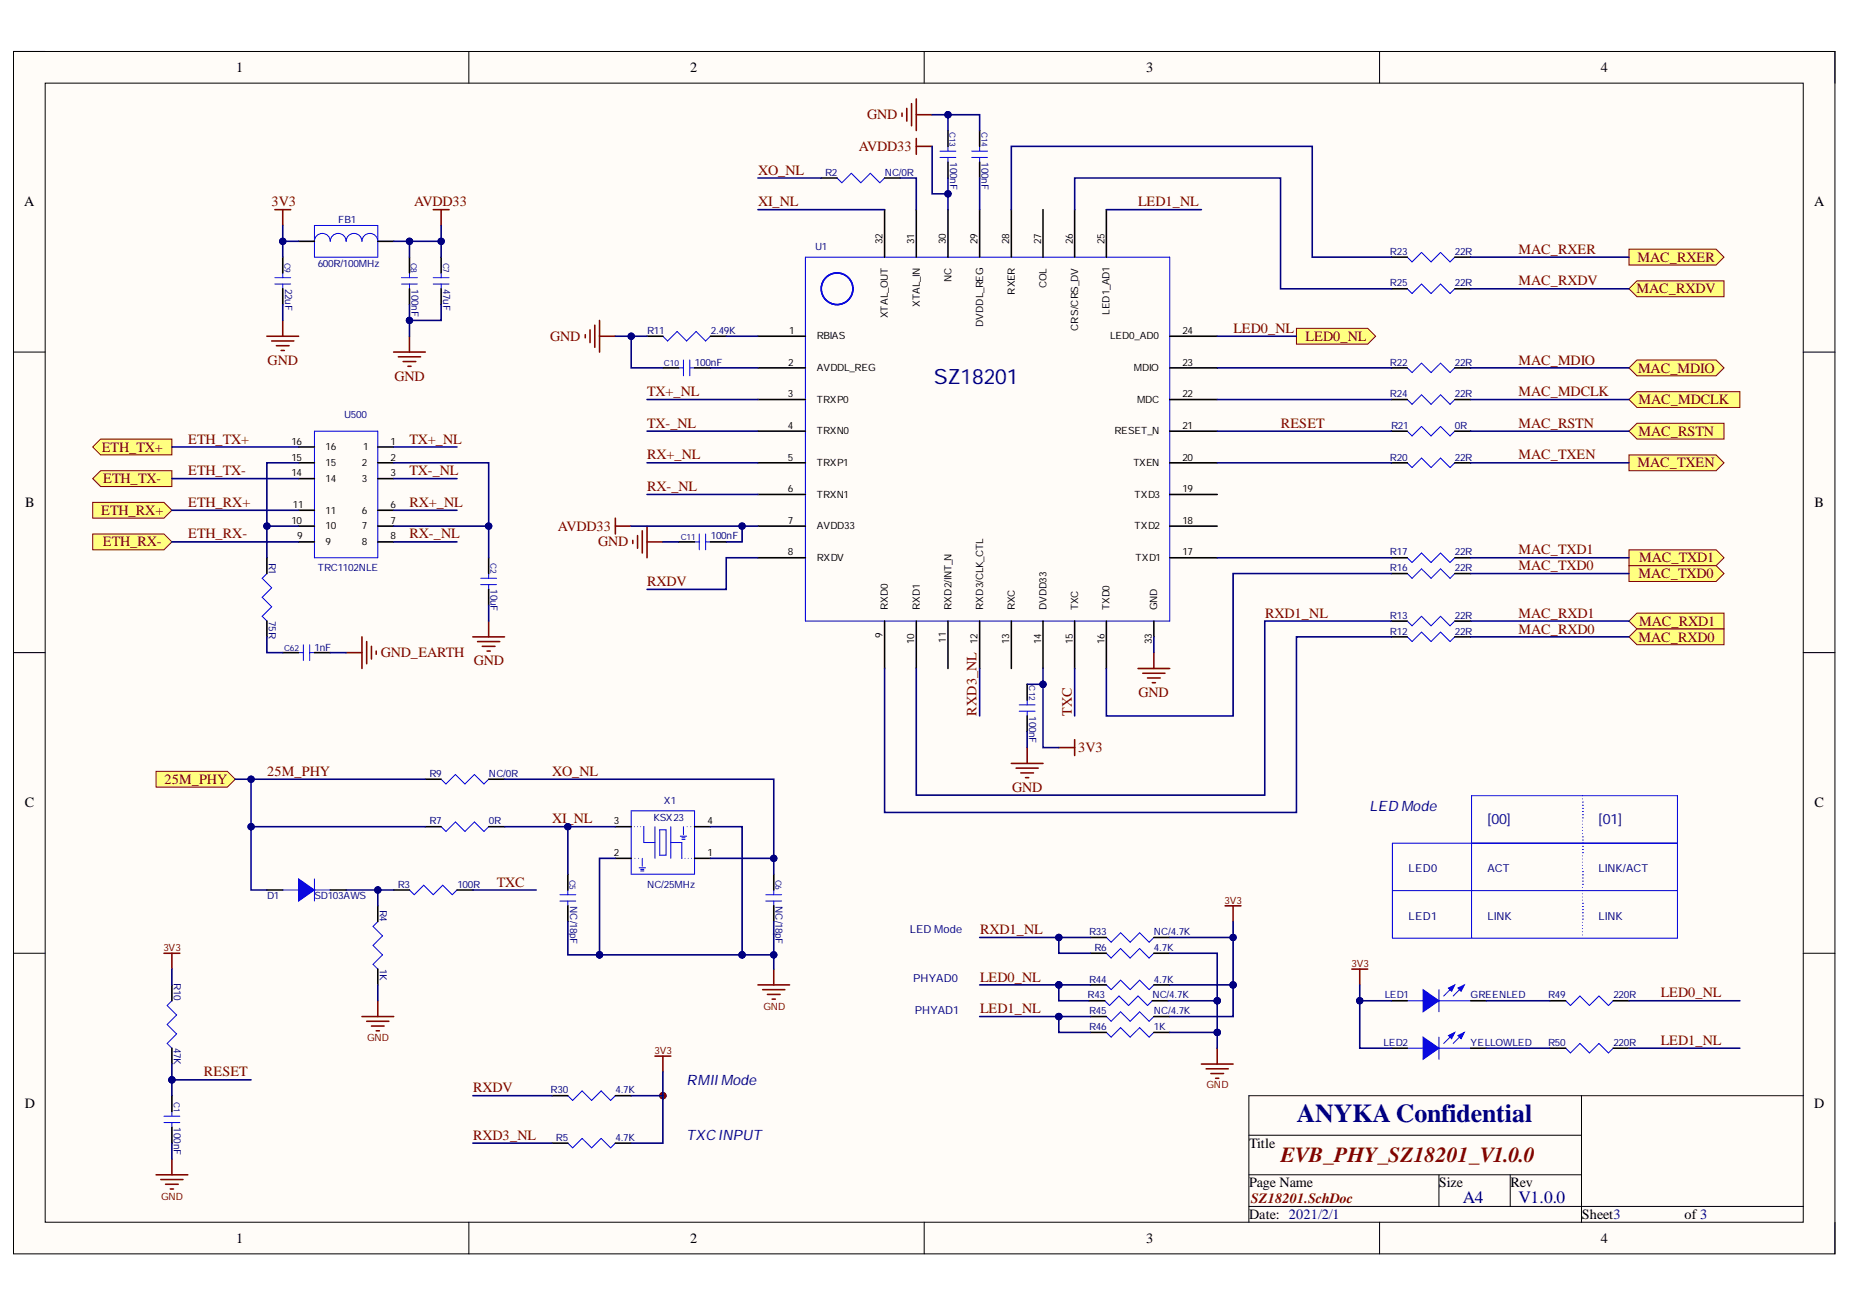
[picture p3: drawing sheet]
<svg xmlns="http://www.w3.org/2000/svg" width="297mm" height="210mm" viewBox="0 0 297 210" stroke-linecap="round" stroke-linejoin="round" font-family="sans-serif">
<defs><g id="words">
<text font-size="4.1" fill="#000080" x="208.2" y="180.1">ANYKA Confidential</text>
<text font-size="3.5" fill="#800000" x="205.7" y="186.6">EVB_PHY_SZ18201_V1.0.0</text>
<text font-size="3.4" fill="#000080" x="149.9" y="61.6">SZ18201</text>
<g font-size="2.8" fill="#000080">
<text x="234.9" y="193.1">A4</text>
<text x="243.8" y="193.1">V1.0.0</text>
</g>
<g font-size="2.3">
<text x="37.9" y="11.6">1</text>
<text x="110.8" y="11.6">2</text>
<text x="184" y="11.6">3</text>
<text x="257" y="11.6">4</text>
<text x="3.9" y="33.1">A</text>
<text x="291.3" y="33.1">A</text>
<text x="4.1" y="81.4">B</text>
<text x="291.4" y="81.4">B</text>
<text x="4" y="129.7">C</text>
<text x="291.4" y="129.7">C</text>
<text x="4" y="177.9">D</text>
<text x="291.3" y="177.9">D</text>
<text x="200.6" y="184.4">Title</text>
<text x="200.6" y="190.7">Page Name</text>
<text x="231" y="190.7">Size</text>
<text x="242.5" y="190.7">Rev</text>
<text x="200.6" y="195.8">Date: 2021/2/1</text>
<text x="254" y="195.8">Sheet3</text>
<text x="270.5" y="195.8">of 3</text>
<text x="37.9" y="199.6">1</text>
<text x="110.8" y="199.6">2</text>
<text x="184" y="199.6">3</text>
<text x="257" y="199.6">4</text>
</g>
<g font-size="2.3" fill="#800000">
<text x="139.3" y="19.2">GND</text>
<text x="121.7" y="28.1">XO_NL</text>
<text x="137.9" y="24.3">AVDD33</text>
<text x="43.6" y="33.1">3V3</text>
<text x="66.5" y="33.1">AVDD33</text>
<text x="121.7" y="33.1">XI_NL</text>
<text x="182.7" y="33.1">LED1_NL</text>
<text x="243.8" y="40.7">MAC_RXER</text>
<text x="243.8" y="45.8">MAC_RXDV</text>
<text x="262.8" y="47.1">MAC_RXDV</text>
<text x="262.9" y="42">MAC_RXER</text>
<text x="198" y="53.5">LED0_NL</text>
<text x="43" y="58.6">GND</text>
<text x="88.3" y="54.8">GND</text>
<text x="209.6" y="54.8">LED0_NL</text>
<text x="243.8" y="58.6">MAC_MDIO</text>
<text x="263" y="59.8">MAC_MDIO</text>
<text x="63.4" y="61.1">GND</text>
<text x="103.9" y="63.6">TX+_NL</text>
<text x="243.8" y="63.6">MAC_MDCLK</text>
<text x="263.1" y="64.9">MAC_MDCLK</text>
<text x="30.2" y="71.3">ETH_TX+</text>
<text x="65.7" y="71.3">TX+_NL</text>
<text x="103.9" y="68.7">TX-_NL</text>
<text x="205.7" y="68.7">RESET</text>
<text x="243.8" y="68.7">MAC_RSTN</text>
<text x="263.1" y="70">MAC_RSTN</text>
<text x="16.3" y="72.5">ETH_TX+</text>
<text x="16.6" y="77.6">ETH_TX-</text>
<text x="30.2" y="76.3">ETH_TX-</text>
<text x="65.7" y="76.3">TX-_NL</text>
<text x="103.9" y="73.8">RX+_NL</text>
<text x="243.8" y="73.8">MAC_TXEN</text>
<text x="262.9" y="75.1">MAC_TXEN</text>
<text x="16.2" y="82.7">ETH_RX+</text>
<text x="30.2" y="81.4">ETH_RX+</text>
<text x="65.7" y="81.4">RX+_NL</text>
<text x="103.9" y="78.9">RX-_NL</text>
<text x="16.5" y="87.7">ETH_RX-</text>
<text x="30.2" y="86.5">ETH_RX-</text>
<text x="65.7" y="86.5">RX-_NL</text>
<text x="89.6" y="85.2">AVDD33</text>
<text x="96" y="87.7">GND</text>
<text x="243.8" y="89">MAC_TXD1</text>
<text x="103.9" y="94.2">RXDV</text>
<text x="243.8" y="91.5">MAC_TXD0</text>
<text x="263.1" y="92.9">MAC_TXD0</text>
<text x="263.2" y="90.3">MAC_TXD1</text>
<text x="203.1" y="99.2">RXD1_NL</text>
<text x="243.8" y="99.2">MAC_RXD1</text>
<text x="243.8" y="101.8">MAC_RXD0</text>
<text x="263.2" y="100.5">MAC_RXD1</text>
<text x="61.2" y="105.6">GND_EARTH</text>
<text x="76.1" y="106.8">GND</text>
<text x="263.1" y="103">MAC_RXD0</text>
<text x="182.8" y="111.9">GND</text>
<text x="156.8" y="115" transform="rotate(-90 156.8 115)">RXD3_NL</text>
<text x="172.1" y="115" transform="rotate(-90 172.1 115)">TXC</text>
<text x="26.4" y="125.9">25M_PHY</text>
<text x="42.9" y="124.6">25M_PHY</text>
<text x="88.7" y="124.6">XO_NL</text>
<text x="173.1" y="120.8">3V3</text>
<text x="162.5" y="127.1">GND</text>
<text x="88.7" y="132.2">XI_NL</text>
<text x="79.8" y="142.4">TXC</text>
<text x="157.4" y="150">RXD1_NL</text>
<text x="157.4" y="157.6">LED0_NL</text>
<text x="266.7" y="160.2">LED0_NL</text>
<text x="157.4" y="162.7">LED1_NL</text>
<text x="266.7" y="167.8">LED1_NL</text>
<text x="32.7" y="172.9">RESET</text>
<text x="76" y="175.4">RXDV</text>
<text x="76" y="183.1">RXD3_NL</text>
<text x="200.8" y="193.2">SZ18201.SchDoc</text>
</g>
<g font-size="2.3" fill="#000080">
<text x="219.9" y="130.3">LED Mode</text>
<text x="238.8" y="132.4">[00]</text>
<text x="256.7" y="132.4">[01]</text>
<text x="110.2" y="174.2">RMII Mode</text>
<text x="110.2" y="183.1">TXC INPUT</text>
</g>
<g font-size="1.8" fill="#000080">
<text x="226.1" y="140.1">LED0</text>
<text x="238.8" y="140.1">ACT</text>
<text x="256.7" y="140.1">LINK/ACT</text>
<text x="146.1" y="149.9">LED Mode</text>
<text x="226.1" y="147.7">LED1</text>
<text x="238.8" y="147.7">LINK</text>
<text x="256.7" y="147.7">LINK</text>
<text x="146.6" y="157.7">PHYAD0</text>
<text x="146.9" y="162.9">PHYAD1</text>
</g>
<g font-size="1.6" fill="#000080">
<text x="132.5" y="28.2">R2</text>
<text x="142" y="28.2">NC/0R</text>
<text x="152.5" y="26" transform="rotate(90 152.5 26)">100nF</text>
<text x="157.6" y="26" transform="rotate(90 157.6 26)">100nF</text>
<text x="54.3" y="35.8">FB1</text>
<text x="130.9" y="40.1">U1</text>
<text x="223.2" y="40.9">R23</text>
<text x="233.6" y="40.9">22R</text>
<text x="45.8" y="46.4" transform="rotate(90 45.8 46.4)">22uF</text>
<text x="51" y="42.9">600R/100MHz</text>
<text x="66.1" y="46.4" transform="rotate(90 66.1 46.4)">100nF</text>
<text x="71.1" y="46.4" transform="rotate(90 71.1 46.4)">47uF</text>
<text x="223.2" y="46">R25</text>
<text x="233.6" y="46">22R</text>
<text x="103.9" y="53.7">R11</text>
<text x="114.1" y="53.7">2.49K</text>
<text x="111.6" y="58.7">100nF</text>
<text x="223.2" y="58.7">R22</text>
<text x="233.6" y="58.7">22R</text>
<text x="223.2" y="63.8">R24</text>
<text x="233.6" y="63.8">22R</text>
<text x="55.2" y="67.1">U500</text>
<text x="223.3" y="68.9">R21</text>
<text x="233.6" y="68.9">0R</text>
<text x="223.2" y="74">R20</text>
<text x="233.6" y="74">22R</text>
<text x="114.1" y="86.6">100nF</text>
<text x="223.2" y="89.2">R17</text>
<text x="233.6" y="89.2">22R</text>
<text x="43.1" y="90.4" transform="rotate(90 43.1 90.4)">R1</text>
<text x="51" y="91.7">TRC1102NLE</text>
<text x="78.8" y="94.7" transform="rotate(90 78.8 94.7)">10uF</text>
<text x="223.2" y="91.7">R16</text>
<text x="233.6" y="91.7">22R</text>
<text x="43.1" y="99.7" transform="rotate(90 43.1 99.7)">75R</text>
<text x="223.2" y="101.9">R12</text>
<text x="223.2" y="99.4">R13</text>
<text x="233.6" y="101.9">22R</text>
<text x="233.6" y="99.4">22R</text>
<text x="50.5" y="104.5">1nF</text>
<text x="165.2" y="115" transform="rotate(90 165.2 115)">100nF</text>
<text x="68.9" y="124.8">R9</text>
<text x="78.5" y="124.8">NC/0R</text>
<text x="104.9" y="131.9">KSX23</text>
<text x="106.6" y="129.1">X1</text>
<text x="68.9" y="132.4">R7</text>
<text x="78.5" y="132.4">0R</text>
<text x="63.9" y="142.6">R3</text>
<text x="73.4" y="142.6">100R</text>
<text x="103.9" y="142.6">NC/25MHz</text>
<text x="42.9" y="144.4">D1</text>
<text x="50.5" y="144.4">SD103AWS</text>
<text x="61" y="146.1" transform="rotate(90 61 146.1)">R4</text>
<text x="91.5" y="145.5" transform="rotate(90 91.5 145.5)">NC/18pF</text>
<text x="124.5" y="145.5" transform="rotate(90 124.5 145.5)">NC/18pF</text>
<text x="61" y="155.6" transform="rotate(90 61 155.6)">1K</text>
<text x="174.9" y="150.2">R33</text>
<text x="175.7" y="152.7">R6</text>
<text x="185.3" y="150.2">NC/4.7K</text>
<text x="185.3" y="152.7">4.7K</text>
<text x="27.9" y="157.9" transform="rotate(90 27.9 157.9)">R10</text>
<text x="174.6" y="160.4">R43</text>
<text x="174.9" y="157.8">R44</text>
<text x="185" y="160.4">NC/4.7K</text>
<text x="185.3" y="157.8">4.7K</text>
<text x="222.3" y="160.4">LED1</text>
<text x="236.1" y="160.4">GREENLED</text>
<text x="248.6" y="160.4">R49</text>
<text x="259" y="160.4">220R</text>
<text x="174.9" y="162.9">R45</text>
<text x="174.9" y="165.4">R46</text>
<text x="185.3" y="162.9">NC/4.7K</text>
<text x="185.3" y="165.4">1K</text>
<text x="222.2" y="168">LED2</text>
<text x="236.1" y="168">YELLOWLED</text>
<text x="248.6" y="168">R50</text>
<text x="259" y="168">220R</text>
<text x="27.9" y="168.3" transform="rotate(90 27.9 168.3)">47K</text>
<text x="88.4" y="175.6">R30</text>
<text x="98.8" y="175.6">4.7K</text>
<text x="27.9" y="181.1" transform="rotate(90 27.9 181.1)">100nF</text>
<text x="89.3" y="183.3">R5</text>
<text x="98.8" y="183.3">4.7K</text>
</g>
<g font-size="1.6">
<text x="141.7" y="39.2" transform="rotate(-90 141.7 39.2)">32</text>
<text x="146.8" y="39.2" transform="rotate(-90 146.8 39.2)">31</text>
<text x="151.9" y="39.2" transform="rotate(-90 151.9 39.2)">30</text>
<text x="156.9" y="39.2" transform="rotate(-90 156.9 39.2)">29</text>
<text x="162" y="39.2" transform="rotate(-90 162 39.2)">28</text>
<text x="167.2" y="39.2" transform="rotate(-90 167.2 39.2)">27</text>
<text x="172.2" y="39.2" transform="rotate(-90 172.2 39.2)">26</text>
<text x="177.3" y="39.2" transform="rotate(-90 177.3 39.2)">25</text>
<text x="152.8" y="45.2" transform="rotate(-90 152.8 45.2)">NC</text>
<text x="162.9" y="47.3" transform="rotate(-90 162.9 47.3)">RXER</text>
<text x="168" y="46.2" transform="rotate(-90 168 46.2)">COL</text>
<text x="126.7" y="53.7">1</text>
<text x="142.6" y="51.1" transform="rotate(-90 142.6 51.1)">XTAL_OUT</text>
<text x="147.7" y="49.3" transform="rotate(-90 147.7 49.3)">XTAL_IN</text>
<text x="157.9" y="52.6" transform="rotate(-90 157.9 52.6)">DVDDL_REG</text>
<text x="173.1" y="53.2" transform="rotate(-90 173.1 53.2)">CRS/CRS_DV</text>
<text x="178.2" y="50.6" transform="rotate(-90 178.2 50.6)">LED1_AD1</text>
<text x="189.8" y="53.7">24</text>
<text x="126.6" y="58.7">2</text>
<text x="131.1" y="59.6">AVDDL_REG</text>
<text x="131.1" y="54.5">RBIAS</text>
<text x="178.3" y="54.5">LED0_AD0</text>
<text x="182.1" y="59.6">MDIO</text>
<text x="189.8" y="58.7">23</text>
<text x="126.5" y="63.8">3</text>
<text x="131.1" y="64.7">TRXP0</text>
<text x="182.6" y="64.7">MDC</text>
<text x="189.8" y="63.8">22</text>
<text x="46.8" y="71.4">16</text>
<text x="62.7" y="71.4">1</text>
<text x="126.5" y="68.9">4</text>
<text x="131.1" y="69.7">TRXN0</text>
<text x="178.9" y="69.7">RESET_N</text>
<text x="189.8" y="68.9">21</text>
<text x="46.8" y="76.5">14</text>
<text x="46.8" y="74">15</text>
<text x="52.3" y="77.4">14</text>
<text x="52.3" y="74.9">15</text>
<text x="52.3" y="72.3">16</text>
<text x="58.1" y="74.9">2</text>
<text x="58.1" y="77.4">3</text>
<text x="58.3" y="72.3">1</text>
<text x="62.7" y="74">2</text>
<text x="62.7" y="76.5">3</text>
<text x="126.5" y="74">5</text>
<text x="131.1" y="74.9">TRXP1</text>
<text x="182" y="74.9">TXEN</text>
<text x="189.8" y="74">20</text>
<text x="47" y="81.6">11</text>
<text x="52.3" y="82.5">11</text>
<text x="58.1" y="82.5">6</text>
<text x="62.7" y="81.6">6</text>
<text x="126.5" y="79">6</text>
<text x="131.1" y="80">TRXN1</text>
<text x="182.1" y="80">TXD3</text>
<text x="189.8" y="79">19</text>
<text x="46.8" y="84.1">10</text>
<text x="47.7" y="86.6">9</text>
<text x="52.3" y="87.6">9</text>
<text x="52.3" y="85">10</text>
<text x="58.1" y="85">7</text>
<text x="58.1" y="87.6">8</text>
<text x="62.7" y="84.1">7</text>
<text x="62.7" y="86.6">8</text>
<text x="126.5" y="84.1">7</text>
<text x="126.5" y="89.2">8</text>
<text x="131.1" y="85">AVDD33</text>
<text x="182.1" y="85">TXD2</text>
<text x="189.8" y="89.2">17</text>
<text x="189.8" y="84.1">18</text>
<text x="131.1" y="90.1">RXDV</text>
<text x="182.3" y="90.1">TXD1</text>
<text x="142.6" y="98" transform="rotate(-90 142.6 98)">RXD0</text>
<text x="147.7" y="98" transform="rotate(-90 147.7 98)">RXD1</text>
<text x="152.8" y="98" transform="rotate(-90 152.8 98)">RXD2/INT_N</text>
<text x="157.9" y="98" transform="rotate(-90 157.9 98)">RXD3/CLK_CTL</text>
<text x="162.9" y="98" transform="rotate(-90 162.9 98)">RXC</text>
<text x="168" y="98" transform="rotate(-90 168 98)">DVDD33</text>
<text x="173.1" y="98" transform="rotate(-90 173.1 98)">TXC</text>
<text x="178.2" y="98" transform="rotate(-90 178.2 98)">TXD0</text>
<text x="185.8" y="98" transform="rotate(-90 185.8 98)">GND</text>
<text x="141.7" y="102.5" transform="rotate(-90 141.7 102.5)">9</text>
<text x="146.8" y="103.5" transform="rotate(-90 146.8 103.5)">10</text>
<text x="151.9" y="103.2" transform="rotate(-90 151.9 103.2)">11</text>
<text x="156.9" y="103.5" transform="rotate(-90 156.9 103.5)">12</text>
<text x="162" y="103.5" transform="rotate(-90 162 103.5)">13</text>
<text x="167.2" y="103.5" transform="rotate(-90 167.2 103.5)">14</text>
<text x="172.2" y="103.5" transform="rotate(-90 172.2 103.5)">15</text>
<text x="177.3" y="103.5" transform="rotate(-90 177.3 103.5)">16</text>
<text x="184.9" y="103.5" transform="rotate(-90 184.9 103.5)">33</text>
<text x="98.6" y="132.4">3</text>
<text x="98.6" y="137.5">2</text>
<text x="113.6" y="132.4">4</text>
<text x="113.6" y="137.5">1</text>
</g>
<g font-size="1.6" fill="#800000">
<text x="196.6" y="145.1">3V3</text>
<text x="26.2" y="152.7">3V3</text>
<text x="217" y="155.3">3V3</text>
<text x="59" y="167.2">GND</text>
<text x="122.6" y="162.1">GND</text>
<text x="105.1" y="169.2">3V3</text>
<text x="193.7" y="174.8">GND</text>
<text x="25.9" y="192.6">GND</text>
</g>
<g font-size="1.4" fill="#000080">
<text x="152.4" y="21.1" transform="rotate(90 152.4 21.1)">C13</text>
<text x="157.6" y="21.1" transform="rotate(90 157.6 21.1)">C14</text>
<text x="45.7" y="42.2" transform="rotate(90 45.7 42.2)">C9</text>
<text x="66" y="42.2" transform="rotate(90 66 42.2)">C8</text>
<text x="71.1" y="42.2" transform="rotate(90 71.1 42.2)">C7</text>
<text x="106.6" y="58.7">C10</text>
<text x="109.3" y="86.7">C11</text>
<text x="78.8" y="90.4" transform="rotate(90 78.8 90.4)">C2</text>
<text x="45.6" y="104.5">C62</text>
<text x="165.2" y="110.1" transform="rotate(90 165.2 110.1)">C12</text>
<text x="91.5" y="141.2" transform="rotate(90 91.5 141.2)">C5</text>
<text x="124.5" y="141.2" transform="rotate(90 124.5 141.2)">C6</text>
<text x="27.9" y="177" transform="rotate(90 27.9 177)">C1</text>
</g>
</g></defs>
<path d="M2.2 8.3h292.4v193.1h-292.4z" fill-rule="evenodd" fill="#fffcf8"/>
<path d="M2.2 8.3h292.4v193.1h-292.4z" fill="none" stroke="#000" stroke-width=".16"/>
<path d="M7.3 13.4h282.2v182.9h-282.2z" fill-rule="evenodd" fill="#fffcf8"/>
<g fill="none" stroke="#000" stroke-width=".16">
<path d="M2.2 8.3h5.1M7.3 13.4h282.2v182.9h-282.2zM75.3 8.3v5M148.4 8.3v5M221.5 8.3v5.1M289.5 8.3h5.1v5.1M2.2 56.5h5.1M289.5 56.5h5.1M2.2 104.8h5.1M289.5 104.8h5.1M2.2 153.1h5.1M289.5 153.1h5.1"/>
<path d="M75.3 196.3v5.1M148.4 196.3v5.1M221.5 196.3v5.1M294.6 196.3v5.1"/>
</g>
<circle cx="106.4" cy="176" r=".51" fill="#000080"/>
<circle cx="106.4" cy="176" r=".51" fill="none" stroke="#000080" stroke-width=".16"/>
<path d="M253.9 176v20.3M289.5 176h-89v20.3M200.5 182.3h53.4M200.5 193.8h89M200.5 188.7h53.4M231 188.7v5.1M242.5 188.7v5.1" fill="none" stroke="#000" stroke-width=".16"/>
<circle cx="106.4" cy="176" r=".51" fill="#800000"/>
<circle cx="106.4" cy="176" r=".51" fill="none" stroke="#800000" stroke-width=".16"/>
<g fill="none" stroke="#800000" stroke-width=".25">
<path d="M26.3 153.1h2.6M27.6 153.1v2.5M121.7 158.2h5.1M122.5 158.9h3.5M123.2 159.7h2.1M124.2 155.6v2.6M58.1 163.3h5.1M58.9 164h3.5M59.6 164.8h2.1M60.4 165.5h.5M60.7 160.7v2.6M105.2 169.6h2.5"/>
<path d="M106.4 169.6v2.5M124 160.5h.5M25.1 188.7h5M25.8 189.4h3.6M26.6 190.2h2M27.3 191h.6M27.6 186.1v2.6"/>
</g>
<g fill="none" stroke="#00f" stroke-width=".16">
<path d="M70.8 125.1l.8 .8 1.5-1.5 1.5 1.5 1.6-1.5 1.5 1.5 .8-.8M70.8 132.8l.8 .7 1.5-1.5 1.5 1.5 1.6-1.5 1.5 1.5 .8-.7M101.3 130.2h10.2v10.2h-10.2zM101.3 137.9h.1M101.8 132.8h.1M101.9 137.9h.1M102.4 132.8h.1M102.5 137.9h.1M102.6 139.4h1M102.9 132.8h.1M102.9 139.6h.5M102.9 139.9h.5"/>
<path d="M103.1 137.9v1.2M103.4 132.8h.1M103.4 132.8v2.5h1.8M105.2 132.8v5.1M105.9 133.3h1v4h-1zM107.7 132.8v5.1M107.7 135.3h1.8v2.6M109.2 134.3h1M109.5 137.9h.1M109.5 134.5h.5M109.5 134.8h.5M109.7 132.8v1.2"/>
<path d="M110 137.9h.1M110.3 132.8h.1M110.5 137.9h.1M110.9 132.8h.1M111 137.9h.1M111.5 132.8h.1M60.7 148l-.8 .8 1.5 1.5-1.5 1.5 1.5 1.5-1.5 1.6 .8 .7M65.7 142.9l.8 .8 1.5-1.5 1.6 1.5 1.5-1.5 1.5 1.5 .8-.8M89.9 143.7h2.5M89.9 144.7h2.5M91.2 142.9v.8M91.2 144.7v.8"/>
<path d="M123 143.7h2.5M123 144.7h2.5M124.2 142.9v.8M124.2 144.7v.8M26.3 179.3h2.6M27.6 160.7l-.8 .8 1.6 1.5-1.6 1.5 1.6 1.6-1.6 1.5 .8 .7M27.6 178.5v.8M91.2 176l.7 .7 1.6-1.5 1.5 1.5 1.5-1.5 1.5 1.5 .8-.7M26.3 180.3h2.6M27.6 180.3v.8M91.2 183.6l.7 .7 1.6-1.5 1.5 1.5 1.5-1.5 1.5 1.5 .8-.7"/>
</g>
<g fill="none" stroke="#000" stroke-width=".25">
<path d="M68.3 132.8h2.5M68.3 125.1h2.5M78.5 132.8h2.5M78.5 125.1h2.5M98.8 132.8h2.5M98.8 137.9h2.5M111.5 132.8h2.6M111.5 137.9h2.6M27.6 158.2v2.5M60.7 145.5v2.5M60.7 155.6v2.6M63.2 142.9h2.5"/>
<path d="M73.4 142.9h2.5M91.2 140.4v2.5M91.2 145.5v2.5M124.2 140.4v2.5M124.2 145.5v2.5M27.6 168.3v2.6M27.6 176v2.5M88.6 176h2.6M98.8 176h2.6M27.6 181.1v2.5M88.6 183.6h2.6M98.8 183.6h2.6"/>
</g>
<path d="M25.1 123.9h11.4l1.3 1.2-1.3 1.3h-11.4z" fill-rule="evenodd" fill="#ffff80"/>
<path d="M25.1 123.9h11.4l1.3 1.2-1.3 1.3h-11.4z" fill="none" stroke="#800000" stroke-width=".16"/>
<g fill="none" stroke="#00f" stroke-width=".16">
<path d="M254.1 128.8h.1M254.1 129.3h.1M254.1 129.8h.1M254.1 130.3h.1M254.1 130.8h.1M254.1 131.3h.1M254.1 134.4h.1M254.1 134.9h.1M254.1 135.4h.1M254.1 135.9h.1M254.1 136.4h.1M254.1 136.9h.1"/>
<path d="M254.1 140h.1M254.1 127.8h.1M254.1 128.3h.1M254.1 131.9h.1M254.1 132.4h.1M254.1 132.9h.1M254.1 133.4h.1M254.1 133.9h.1M254.1 137.4v.1M254.1 138h.1M254.1 138.5h.1M254.1 139h.1"/>
<path d="M254.1 139.5h.1M269.3 135.4h-45.7v15.3h45.7v-22.9h-33v22.9M223.6 143h45.7M231 158.9v3.6M254.1 140.5h.1M254.1 141h.1M254.1 141.5h.1M254.1 142h.1M254.1 145.1h.1M254.1 145.6h.1M254.1 146.1h.1M254.1 146.6h.1"/>
<path d="M254.1 147.1h.1M254.1 147.6h.1M254.1 142.5h.1M254.1 143h.1M254.1 143.5v.1M254.1 144v.1M254.1 144.6h.1M254.1 148.1h.1M254.1 148.6h.1M254.1 149.1h.1M254.1 149.6h.1M254.1 150.1v.1"/>
<path d="M226 160.7h2.5M231 160.7h5.1"/>
</g>
<path d="M217.1 155.6h2.5M218.3 155.6v2.6" fill="none" stroke="#800000" stroke-width=".25"/>
<path d="M228.5 158.9l2.5 1.8-2.5 1.8z" fill-rule="evenodd" fill="#00f"/>
<path d="M228.5 158.9l2.5 1.8-2.5 1.8z" fill="none" stroke="#00f" stroke-width=".16"/>
<path d="M234.1 158.7l1-.5-.5 1z" fill-rule="evenodd" fill="#00f"/>
<path d="M234.1 158.7l1-.5-.5 1z" fill="none" stroke="#00f" stroke-width=".16"/>
<path d="M232.6 158.7l1-.5-.5 1z" fill-rule="evenodd" fill="#00f"/>
<path d="M232.6 158.7l1-.5-.5 1zM233.3 158.4l-1.5 1.6M234.9 158.4l-1.6 1.6M226 168.3h2.5M231 166.6v3.5M231 168.3h5.1" fill="none" stroke="#00f" stroke-width=".16"/>
<path d="M223.4 160.7h2.6M236.1 160.7h2.6" fill="none" stroke="#000" stroke-width=".25"/>
<path d="M228.5 166.6l2.5 1.7-2.5 1.8z" fill-rule="evenodd" fill="#00f"/>
<path d="M228.5 166.6l2.5 1.7-2.5 1.8z" fill="none" stroke="#00f" stroke-width=".16"/>
<path d="M234.1 166.3l1-.5-.5 1z" fill-rule="evenodd" fill="#00f"/>
<path d="M234.1 166.3l1-.5-.5 1z" fill="none" stroke="#00f" stroke-width=".16"/>
<path d="M232.6 166.3l1-.5-.5 1z" fill-rule="evenodd" fill="#00f"/>
<g fill="none" stroke="#00f" stroke-width=".16">
<path d="M106.4 54l.8 .8 1.5-1.6 1.5 1.6 1.6-1.6 1.5 1.6 .8-.8M109 59.1h.7M109.7 57.8v2.6M110.8 59.1h.7M110.8 57.8v2.6M129.3 41.3h58.5v58.4h-58.5zM50.5 69.2h10.2v20.4h-10.2zM77.2 92.9h2.5M77.2 93.9h2.5M78.5 92.1v.8M78.5 93.9v.8M111.5 87h.8"/>
<path d="M112.3 85.8v2.5M113.3 87h.8M113.3 85.8v2.5M177.6 150.6l.8 .7 1.5-1.5 1.6 1.5 1.5-1.5 1.5 1.5 .8-.7M177.6 153.1l.8 .8 1.5-1.6 1.6 1.6 1.5-1.6 1.5 1.6 .8-.8M177.6 158.2l.8 .7 1.5-1.5 1.6 1.5 1.5-1.5 1.5 1.5 .8-.7M177.4 160.7l.7 .8 1.6-1.5 1.5 1.5 1.5-1.5 1.5 1.5 .8-.8M177.6 163.3l.8 .7 1.5-1.5 1.6 1.5 1.5-1.5 1.5 1.5 .8-.7M177.6 165.8l.8 .8 1.5-1.6 1.6 1.6 1.5-1.6 1.5 1.6 .8-.8M232.6 166.3l1-.5-.5 1zM233.3 166.1l-1.5 1.5M234.9 166.1l-1.6 1.5"/>
<path d="M251.4 160.7l.8 .8 1.5-1.5 1.5 1.5 1.5-1.5 1.6 1.5 .7-.8M251.4 168.3l.8 .8 1.5-1.5 1.5 1.5 1.5-1.5 1.6 1.5 .7-.8"/>
</g>
<g fill="none" stroke="#000" stroke-width=".25">
<path d="M142 33.7v7.6M147.1 33.7v7.6M152.2 33.7v7.6M157.3 33.7v7.6M162.4 33.7v7.6M167.5 33.7v7.6M172.5 33.7v7.6M177.6 33.7v7.6M103.9 54h2.5M106.4 59.1h2.6M111.5 59.1h2.6M114.1 54h2.5"/>
<path d="M121.7 59.1h7.6M121.7 54h7.6M187.8 59.1h7.6M187.8 54h7.6M47.9 74.3h2.6M47.9 71.8h2.6M47.9 76.9h2.6M60.7 74.3h2.5M60.7 71.8h2.5M60.7 76.9h2.5M121.7 64.2h7.6M121.7 69.2h7.6"/>
<path d="M121.7 74.3h7.6M121.7 79.4h7.6M187.8 69.2h7.6M187.8 74.3h7.6M187.8 79.4h7.6M187.8 64.2h7.6M47.9 84.5h2.6M47.9 87h2.6M47.9 81.9h2.6M60.7 84.5h2.5M60.7 87h2.5M60.7 81.9h2.5"/>
<path d="M78.5 89.6v2.5M78.5 94.7v2.5M109 87h2.5M114.1 87h2.5M121.7 84.5h7.6M121.7 89.6h7.6M142 99.7v7.7M147.1 99.7v7.7M152.2 99.7v7.7M157.3 99.7v7.7M162.4 99.7v7.7M167.5 99.7v7.7"/>
<path d="M172.5 99.7v7.7M177.6 99.7v7.7M185.3 99.7v2.6M187.8 84.5h7.6M187.8 89.6h7.6M175.1 150.6h2.5M175.1 153.1h2.5M175.1 158.2h2.5M185.3 150.6h2.5M185.3 153.1h2.5M185.3 158.2h2.5M174.8 160.7h2.6"/>
<path d="M175.1 163.3h2.5M175.1 165.8h2.5M185 160.7h2.6M185.3 163.3h2.5M185.3 165.8h2.5M223.4 168.3h2.6M236.1 168.3h2.6M248.8 168.3h2.6M248.8 160.7h2.6M259 168.3h2.6M259 160.7h2.6"/>
</g>
<g fill="none" stroke="#800000" stroke-width=".25">
<path d="M94 53.7v.6M94.7 53v2M95.5 52.2v3.6M96.3 51.5v5M96.3 54h2.5M78.5 99.7v2.6M98.8 83.2v2.6M98.8 84.5h2.5M101.6 86.8v.5M102.4 86v2M103.1 85.3v3.5M103.9 84.5v5.1"/>
<path d="M103.9 87h2.5M75.9 102.3h5.1M76.7 103h3.5M77.4 103.8h2.1M78.2 104.6h.5M196.7 145.5h2.6M198 145.5v2.5M192.9 170.9h5.1M193.7 171.6h3.5M194.4 172.4h2.1M195.2 173.2h.5M195.4 168.3v2.6"/>
</g>
<circle cx="134.4" cy="46.4" r="2.54" fill="none" stroke="#00f" stroke-width=".25"/>
<path d="M14.9 71.8l1.3-1.3h11.4v2.6h-11.4z" fill-rule="evenodd" fill="#ffff80"/>
<path d="M14.9 71.8l1.3-1.3h11.4v2.6h-11.4z" fill="none" stroke="#800000" stroke-width=".16"/>
<path d="M14.9 76.9l1.3-1.3h11.4v2.5h-11.4z" fill-rule="evenodd" fill="#ffff80"/>
<path d="M14.9 76.9l1.3-1.3h11.4v2.5h-11.4z" fill="none" stroke="#800000" stroke-width=".16"/>
<path d="M14.9 80.7h11.4l1.3 1.2-1.3 1.3h-11.4z" fill-rule="evenodd" fill="#ffff80"/>
<path d="M14.9 80.7h11.4l1.3 1.2-1.3 1.3h-11.4z" fill="none" stroke="#800000" stroke-width=".16"/>
<path d="M14.9 85.8h11.4l1.3 1.2-1.3 1.3h-11.4z" fill-rule="evenodd" fill="#ffff80"/>
<path d="M14.9 85.8h11.4l1.3 1.2-1.3 1.3h-11.4z" fill="none" stroke="#800000" stroke-width=".16"/>
<g fill="none" stroke="#00f" stroke-width=".16">
<path d="M226 59.1l.7 .7 1.5-1.5 1.6 1.5 1.5-1.5 1.5 1.5 .8-.7M226 46.4l.7 .7 1.5-1.5 1.6 1.5 1.5-1.5 1.5 1.5 .8-.7M226 64.2l.7 .7 1.5-1.5 1.6 1.5 1.5-1.5 1.5 1.5 .8-.7M226 74.3l.7 .8 1.5-1.5 1.6 1.5 1.5-1.5 1.5 1.5 .8-.8M42.9 92.1l-.8 .8 1.5 1.5-1.5 1.5 1.5 1.5-1.5 1.6 .8 .7M226 99.7l.7 .8 1.5-1.5 1.6 1.5 1.5-1.5 1.5 1.5 .8-.8M226 89.6l.7 .7 1.5-1.5 1.6 1.5 1.5-1.5 1.5 1.5 .8-.7M226 92.1l.7 .8 1.5-1.5 1.6 1.5 1.5-1.5 1.5 1.5 .8-.8M47.9 104.8h.8M48.7 103.5v2.6M49.7 104.8h.8M49.7 103.5v2.6"/>
<path d="M163.6 113.2h2.6M163.6 114.2h2.6M164.9 112.4v.8M164.9 114.2v.8M226 102.3l.7 .7 1.5-1.5 1.6 1.5 1.5-1.5 1.5 1.5 .8-.7"/>
</g>
<g fill="none" stroke="#000" stroke-width=".25">
<path d="M223.4 59.1h2.6M223.4 46.4h2.6M233.6 59.1h2.5M233.6 46.4h2.5M223.4 64.2h2.6M223.4 74.3h2.6M233.6 64.2h2.5M233.6 74.3h2.5M42.9 89.6v2.5M42.9 99.7v2.6M223.4 99.7h2.6M223.4 89.6h2.6"/>
<path d="M223.4 92.1h2.6M233.6 99.7h2.5M233.6 89.6h2.5M233.6 92.1h2.5M45.4 104.8h2.5M50.5 104.8h2.5M164.9 109.9v2.5M164.9 115v2.5M223.4 102.3h2.6M233.6 102.3h2.5"/>
</g>
<g fill="none" stroke="#800000" stroke-width=".25">
<path d="M55.6 104.8h2.5M58.1 102.3v5.1M58.9 103v3.6M59.6 103.8v2M60.4 104.6v.5M172.5 118.8v2.5M182.7 107.4h5.1M183.5 108.1h3.6M184.2 108.9h2.1M185 109.6h.5M185.3 104.8v2.6M162.4 122.6h5.1"/>
<path d="M163.1 123.4h3.6M163.9 124.1h2M164.7 124.9h.5M164.9 120.1v2.5M170 120.1h2.5"/>
</g>
<path d="M261.6 88.3h13.9l1.3 1.3-1.3 1.2h-13.9z" fill-rule="evenodd" fill="#ffff80"/>
<path d="M261.6 88.3h13.9l1.3 1.3-1.3 1.2h-13.9z" fill="none" stroke="#800000" stroke-width=".16"/>
<path d="M261.6 90.8h13.9l1.3 1.3-1.3 1.3h-13.9z" fill-rule="evenodd" fill="#ffff80"/>
<path d="M261.6 90.8h13.9l1.3 1.3-1.3 1.3h-13.9z" fill="none" stroke="#800000" stroke-width=".16"/>
<path d="M261.6 99.7l1.2-1.2h14v2.5h-14z" fill-rule="evenodd" fill="#ffff80"/>
<path d="M261.6 99.7l1.2-1.2h14v2.5h-14z" fill="none" stroke="#800000" stroke-width=".16"/>
<path d="M261.6 102.3l1.2-1.3h14v2.5h-14z" fill-rule="evenodd" fill="#ffff80"/>
<path d="M261.6 102.3l1.2-1.3h14v2.5h-14z" fill="none" stroke="#800000" stroke-width=".16"/>
<path d="M261.6 73.1h13.9l1.3 1.2-1.3 1.3h-13.9z" fill-rule="evenodd" fill="#ffff80"/>
<path d="M261.6 73.1h13.9l1.3 1.2-1.3 1.3h-13.9z" fill="none" stroke="#800000" stroke-width=".16"/>
<path d="M226 69.2l.7 .8 1.5-1.5 1.6 1.5 1.5-1.5 1.5 1.5 .8-.8" fill="none" stroke="#00f" stroke-width=".16"/>
<path d="M223.4 69.2h2.6M233.6 69.2h2.5" fill="none" stroke="#000" stroke-width=".25"/>
<path d="M261.6 69.2l1.2-1.2h14v2.5h-14z" fill-rule="evenodd" fill="#ffff80"/>
<path d="M261.6 69.2l1.2-1.2h14v2.5h-14z" fill="none" stroke="#800000" stroke-width=".16"/>
<path d="M261.6 59.1l1.2-1.3h12.7l1.3 1.3-1.3 1.3h-12.7z" fill-rule="evenodd" fill="#ffff80"/>
<path d="M261.6 59.1l1.2-1.3h12.7l1.3 1.3-1.3 1.3h-12.7z" fill="none" stroke="#800000" stroke-width=".16"/>
<path d="M261.6 64.2l1.2-1.3h16.6v2.5h-16.6z" fill-rule="evenodd" fill="#ffff80"/>
<path d="M261.6 64.2l1.2-1.3h16.6v2.5h-16.6z" fill="none" stroke="#800000" stroke-width=".16"/>
<path d="M226 41.3l.7 .8 1.5-1.6 1.6 1.6 1.5-1.6 1.5 1.6 .8-.8" fill="none" stroke="#00f" stroke-width=".16"/>
<path d="M223.4 41.3h2.6M233.6 41.3h2.5" fill="none" stroke="#000" stroke-width=".25"/>
<path d="M261.6 40h13.9l1.3 1.3-1.3 1.3h-13.9z" fill-rule="evenodd" fill="#ffff80"/>
<path d="M261.6 40h13.9l1.3 1.3-1.3 1.3h-13.9z" fill="none" stroke="#800000" stroke-width=".16"/>
<path d="M261.6 46.4l1.2-1.3h14v2.6h-14z" fill-rule="evenodd" fill="#ffff80"/>
<path d="M261.6 46.4l1.2-1.3h14v2.6h-14z" fill="none" stroke="#800000" stroke-width=".16"/>
<g fill="none" stroke="#00f" stroke-width=".16">
<path d="M50.5 38.8a1.27 1.27 0 0 1 1.3-1.3 1.27 1.27 0 0 1 1.2 1.3 1.27 1.27 0 0 1 1.3-1.3 1.27 1.27 0 0 1 1.3 1.3 1.27 1.27 0 0 1 1.2-1.3 1.27 1.27 0 0 1 1.3 1.3 1.27 1.27 0 0 1 1.3-1.3 1.27 1.27 0 0 1 1.3 1.3M50.5 36.2h10.2v5.1h-10.2zM134.4 28.6l.8 .8 1.5-1.6 1.5 1.6 1.5-1.6 1.6 1.6 .7-.8M150.9 24.3h2.6M150.9 25.3h2.6M152.2 23.5v.8M152.2 25.3v.7M156 24.3h2.6M156 25.3h2.6M157.3 23.5v.8M157.3 25.3v.7M44.1 44.6h2.6"/>
<path d="M44.1 45.6h2.6M45.4 43.8v.8M45.4 45.6v.8M64.5 44.6h2.5M64.5 45.6h2.5M65.7 43.8v.8M65.7 45.6v.8M69.6 44.6h2.5M69.6 45.6h2.5M70.8 43.8v.8M70.8 45.6v.8"/>
</g>
<g fill="none" stroke="#000" stroke-width=".25">
<path d="M47.9 38.8h2.6M60.7 38.8h2.5M131.9 28.6h2.5M142 28.6h2.6M152.2 21v2.5M152.2 26v2.6M157.3 21v2.5M157.3 26v2.6M45.4 41.3v2.5M45.4 46.4v2.5M65.7 41.3v2.5M65.7 46.4v2.5"/>
<path d="M70.8 41.3v2.5M70.8 46.4v2.5"/>
</g>
<g fill="none" stroke="#800000" stroke-width=".25">
<path d="M144.8 18.2v.5M145.6 17.4v2M146.4 16.6v3.6M147.1 15.9v5.1M147.1 18.4h2.6M44.1 33.7h2.6M45.4 33.7v2.5M69.6 33.7h2.5M70.8 33.7v2.5M147.1 22.2v2.6M147.1 23.5h2.6M42.9 54h5"/>
<path d="M43.6 54.8h3.6M44.4 55.5h2M45.1 56.3h.6M45.4 51.5v2.5M63.2 56.5h5.1M64 57.3h3.5M64.7 58.1h2.1M65.5 58.8h.5M65.7 54v2.5"/>
</g>
<path d="M208.2 52.7h11.4l1.3 1.3-1.3 1.3h-11.4z" fill-rule="evenodd" fill="#ffff80"/>
<path d="M208.2 52.7h11.4l1.3 1.3-1.3 1.3h-11.4z" fill="none" stroke="#800000" stroke-width=".16"/>
<path d="M50.5 142.9h2.5" fill="none" stroke="#00f" stroke-width=".16"/>
<path d="M47.9 141.2l2.6 1.7-2.6 1.8z" fill-rule="evenodd" fill="#00f"/>
<path d="M45.4 142.9h2.5M47.9 141.2l2.6 1.7-2.6 1.8zM50.5 141.2v3.5" fill="none" stroke="#00f" stroke-width=".16"/>
<path d="M42.9 142.9h2.5M53 142.9h2.6" fill="none" stroke="#000" stroke-width=".25"/>
<path d="M218.3 158.2v2.5" fill="none" stroke="#000080" stroke-width=".25"/>
<circle cx="218.3" cy="160.7" r=".51" fill="#000080"/>
<circle cx="218.3" cy="160.7" r=".51" fill="none" stroke="#000080" stroke-width=".16"/>
<path d="M27.6 173.4h12.7" fill="none" stroke="#000080" stroke-width=".25"/>
<circle cx="27.6" cy="173.4" r=".51" fill="#000080"/>
<circle cx="27.6" cy="173.4" r=".51" fill="none" stroke="#000080" stroke-width=".16"/>
<path d="M27.6 76.9h20.3M27.6 71.8h20.3M27.6 87h20.3M27.6 81.9h20.3M37.8 125.1h2.5" fill="none" stroke="#000080" stroke-width=".25"/>
<circle cx="40.3" cy="125.1" r=".51" fill="#000080"/>
<circle cx="40.3" cy="125.1" r=".51" fill="none" stroke="#000080" stroke-width=".16"/>
<path d="M68.3 125.1h-28v17.8h2.6" fill="none" stroke="#000080" stroke-width=".25"/>
<circle cx="40.3" cy="132.8" r=".51" fill="#000080"/>
<circle cx="40.3" cy="132.8" r=".51" fill="none" stroke="#000080" stroke-width=".16"/>
<circle cx="40.3" cy="125.1" r=".51" fill="#000080"/>
<circle cx="40.3" cy="125.1" r=".51" fill="none" stroke="#000080" stroke-width=".16"/>
<path d="M40.3 132.8h28" fill="none" stroke="#000080" stroke-width=".25"/>
<circle cx="40.3" cy="132.8" r=".51" fill="#000080"/>
<circle cx="40.3" cy="132.8" r=".51" fill="none" stroke="#000080" stroke-width=".16"/>
<path d="M47.9 74.3h-5v10.2h5M42.9 102.3v2.5h2.5" fill="none" stroke="#000080" stroke-width=".25"/>
<circle cx="42.9" cy="84.5" r=".51" fill="#000080"/>
<circle cx="42.9" cy="84.5" r=".51" fill="none" stroke="#000080" stroke-width=".16"/>
<path d="M47.9 38.8h-2.5v2.5" fill="none" stroke="#000080" stroke-width=".25"/>
<circle cx="45.4" cy="38.8" r=".51" fill="#000080"/>
<circle cx="45.4" cy="38.8" r=".51" fill="none" stroke="#000080" stroke-width=".16"/>
<path d="M53 104.8h2.6M55.6 142.9h7.6" fill="none" stroke="#000080" stroke-width=".25"/>
<circle cx="60.7" cy="142.9" r=".51" fill="#000080"/>
<circle cx="60.7" cy="142.9" r=".51" fill="none" stroke="#000080" stroke-width=".16"/>
<path d="M63.2 87h10.2M63.2 84.5h15.3" fill="none" stroke="#000080" stroke-width=".25"/>
<circle cx="78.5" cy="84.5" r=".51" fill="#000080"/>
<circle cx="78.5" cy="84.5" r=".51" fill="none" stroke="#000080" stroke-width=".16"/>
<path d="M63.2 74.3h15.3v15.3M63.2 76.9h10.2M63.2 81.9h10.2" fill="none" stroke="#000080" stroke-width=".25"/>
<circle cx="78.5" cy="84.5" r=".51" fill="#000080"/>
<circle cx="78.5" cy="84.5" r=".51" fill="none" stroke="#000080" stroke-width=".16"/>
<path d="M63.2 38.8h2.5v2.5M63.2 71.8h10.2" fill="none" stroke="#000080" stroke-width=".25"/>
<circle cx="65.7" cy="38.8" r=".51" fill="#000080"/>
<circle cx="65.7" cy="38.8" r=".51" fill="none" stroke="#000080" stroke-width=".16"/>
<path d="M65.7 48.9v2.6h5.1v-2.6" fill="none" stroke="#000080" stroke-width=".25"/>
<circle cx="65.7" cy="51.5" r=".51" fill="#000080"/>
<circle cx="65.7" cy="51.5" r=".51" fill="none" stroke="#000080" stroke-width=".16"/>
<path d="M65.7 38.8h5.1v2.5" fill="none" stroke="#000080" stroke-width=".25"/>
<circle cx="65.7" cy="38.8" r=".51" fill="#000080"/>
<circle cx="65.7" cy="38.8" r=".51" fill="none" stroke="#000080" stroke-width=".16"/>
<circle cx="70.8" cy="38.8" r=".51" fill="#000080"/>
<circle cx="70.8" cy="38.8" r=".51" fill="none" stroke="#000080" stroke-width=".16"/>
<path d="M81 132.8h10.2v7.6M75.9 142.9h10.2M75.9 176h12.7M75.9 183.6h12.7" fill="none" stroke="#000080" stroke-width=".25"/>
<circle cx="91.2" cy="132.8" r=".51" fill="#000080"/>
<circle cx="91.2" cy="132.8" r=".51" fill="none" stroke="#000080" stroke-width=".16"/>
<path d="M81 125.1h43.2v15.3" fill="none" stroke="#000080" stroke-width=".25"/>
<circle cx="124.2" cy="137.9" r=".51" fill="#000080"/>
<circle cx="124.2" cy="137.9" r=".51" fill="none" stroke="#000080" stroke-width=".16"/>
<path d="M91.2 148v5.3h5.1" fill="none" stroke="#000080" stroke-width=".25"/>
<circle cx="96.3" cy="153.3" r=".51" fill="#000080"/>
<circle cx="96.3" cy="153.3" r=".51" fill="none" stroke="#000080" stroke-width=".16"/>
<path d="M91.2 132.8h7.6" fill="none" stroke="#000080" stroke-width=".25"/>
<circle cx="91.2" cy="132.8" r=".51" fill="#000080"/>
<circle cx="91.2" cy="132.8" r=".51" fill="none" stroke="#000080" stroke-width=".16"/>
<path d="M96.3 153.3h22.8" fill="none" stroke="#000080" stroke-width=".25"/>
<circle cx="119.1" cy="153.3" r=".51" fill="#000080"/>
<circle cx="119.1" cy="153.3" r=".51" fill="none" stroke="#000080" stroke-width=".16"/>
<circle cx="96.3" cy="153.3" r=".51" fill="#000080"/>
<circle cx="96.3" cy="153.3" r=".51" fill="none" stroke="#000080" stroke-width=".16"/>
<path d="M98.8 137.9h-2.5v15.4" fill="none" stroke="#000080" stroke-width=".25"/>
<circle cx="96.3" cy="153.3" r=".51" fill="#000080"/>
<circle cx="96.3" cy="153.3" r=".51" fill="none" stroke="#000080" stroke-width=".16"/>
<path d="M98.8 54h5.1" fill="none" stroke="#000080" stroke-width=".25"/>
<circle cx="101.3" cy="54" r=".51" fill="#000080"/>
<circle cx="101.3" cy="54" r=".51" fill="none" stroke="#000080" stroke-width=".16"/>
<path d="M101.3 84.5h20.4M101.4 176h5v7.6h-5" fill="none" stroke="#000080" stroke-width=".25"/>
<circle cx="119.1" cy="84.5" r=".51" fill="#000080"/>
<circle cx="119.1" cy="84.5" r=".51" fill="none" stroke="#000080" stroke-width=".16"/>
<path d="M101.3 54v5.1h5.1" fill="none" stroke="#000080" stroke-width=".25"/>
<circle cx="101.3" cy="54" r=".51" fill="#000080"/>
<circle cx="101.3" cy="54" r=".51" fill="none" stroke="#000080" stroke-width=".16"/>
<path d="M103.9 79.4h17.8M103.9 74.3h17.8M103.9 69.2h17.8M103.9 64.2h17.8M106.4 87h2.6M121.7 89.6h-5.1v5.1h-12.7M114.1 137.9h10.1" fill="none" stroke="#000080" stroke-width=".25"/>
<circle cx="124.2" cy="137.9" r=".51" fill="#000080"/>
<circle cx="124.2" cy="137.9" r=".51" fill="none" stroke="#000080" stroke-width=".16"/>
<path d="M114.1 132.8h5v20.5" fill="none" stroke="#000080" stroke-width=".25"/>
<circle cx="119.1" cy="153.3" r=".51" fill="#000080"/>
<circle cx="119.1" cy="153.3" r=".51" fill="none" stroke="#000080" stroke-width=".16"/>
<path d="M114.1 59.1h7.6M119.1 84.5v2.5h-2.5" fill="none" stroke="#000080" stroke-width=".25"/>
<circle cx="119.1" cy="84.5" r=".51" fill="#000080"/>
<circle cx="119.1" cy="84.5" r=".51" fill="none" stroke="#000080" stroke-width=".16"/>
<path d="M116.6 54h5.1M119.1 153.3h5.1v2.3" fill="none" stroke="#000080" stroke-width=".25"/>
<circle cx="119.1" cy="153.3" r=".51" fill="#000080"/>
<circle cx="119.1" cy="153.3" r=".51" fill="none" stroke="#000080" stroke-width=".16"/>
<circle cx="124.2" cy="153.3" r=".51" fill="#000080"/>
<circle cx="124.2" cy="153.3" r=".51" fill="none" stroke="#000080" stroke-width=".16"/>
<path d="M121.7 33.7h20.3M121.7 28.6h10.2M144.6 28.6h2.5v5.1M149.7 23.5v7.6h2.5M223.4 99.7h-20.3v28h-56v-20.3M223.4 102.3h-15.2v28.2h-66.2v-23.1" fill="none" stroke="#000080" stroke-width=".25"/>
<circle cx="152.2" cy="31.1" r=".51" fill="#000080"/>
<circle cx="152.2" cy="31.1" r=".51" fill="none" stroke="#000080" stroke-width=".16"/>
<path d="M149.7 18.4h7.6v2.6" fill="none" stroke="#000080" stroke-width=".25"/>
<circle cx="152.2" cy="18.4" r=".51" fill="#000080"/>
<circle cx="152.2" cy="18.4" r=".51" fill="none" stroke="#000080" stroke-width=".16"/>
<path d="M157.3 163.3h12.7" fill="none" stroke="#000080" stroke-width=".25"/>
<circle cx="170" cy="163.3" r=".51" fill="#000080"/>
<circle cx="170" cy="163.3" r=".51" fill="none" stroke="#000080" stroke-width=".16"/>
<path d="M157.3 158.2h12.7" fill="none" stroke="#000080" stroke-width=".25"/>
<circle cx="170" cy="158.2" r=".51" fill="#000080"/>
<circle cx="170" cy="158.2" r=".51" fill="none" stroke="#000080" stroke-width=".16"/>
<path d="M157.3 150.6h12.7v2.5h5.1" fill="none" stroke="#000080" stroke-width=".25"/>
<circle cx="170" cy="150.6" r=".51" fill="#000080"/>
<circle cx="170" cy="150.6" r=".51" fill="none" stroke="#000080" stroke-width=".16"/>
<path d="M162.4 33.7v-10.2h48.3v17.8h12.7M164.9 109.9h2.6" fill="none" stroke="#000080" stroke-width=".25"/>
<circle cx="167.5" cy="109.9" r=".51" fill="#000080"/>
<circle cx="167.5" cy="109.9" r=".51" fill="none" stroke="#000080" stroke-width=".16"/>
<path d="M167.5 107.4v12.7h2.5" fill="none" stroke="#000080" stroke-width=".25"/>
<circle cx="167.5" cy="109.9" r=".51" fill="#000080"/>
<circle cx="167.5" cy="109.9" r=".51" fill="none" stroke="#000080" stroke-width=".16"/>
<path d="M170 163.3v2.5h5.1" fill="none" stroke="#000080" stroke-width=".25"/>
<circle cx="170" cy="163.3" r=".51" fill="#000080"/>
<circle cx="170" cy="163.3" r=".51" fill="none" stroke="#000080" stroke-width=".16"/>
<path d="M170 163.3h5.1" fill="none" stroke="#000080" stroke-width=".25"/>
<circle cx="170" cy="163.3" r=".51" fill="#000080"/>
<circle cx="170" cy="163.3" r=".51" fill="none" stroke="#000080" stroke-width=".16"/>
<path d="M170 158.2v2.5h4.8" fill="none" stroke="#000080" stroke-width=".25"/>
<circle cx="170" cy="158.2" r=".51" fill="#000080"/>
<circle cx="170" cy="158.2" r=".51" fill="none" stroke="#000080" stroke-width=".16"/>
<path d="M170 158.2h5.1" fill="none" stroke="#000080" stroke-width=".25"/>
<circle cx="170" cy="158.2" r=".51" fill="#000080"/>
<circle cx="170" cy="158.2" r=".51" fill="none" stroke="#000080" stroke-width=".16"/>
<path d="M170 150.6h5.1" fill="none" stroke="#000080" stroke-width=".25"/>
<circle cx="170" cy="150.6" r=".51" fill="#000080"/>
<circle cx="170" cy="150.6" r=".51" fill="none" stroke="#000080" stroke-width=".16"/>
<path d="M172.6 33.7v-5.1h33v17.8h17.8M177.6 33.7h15.3M223.4 92.1h-25.4v22.9h-20.4v-7.6M187.6 160.7h7.8" fill="none" stroke="#000080" stroke-width=".25"/>
<circle cx="195.4" cy="160.7" r=".51" fill="#000080"/>
<circle cx="195.4" cy="160.7" r=".51" fill="none" stroke="#000080" stroke-width=".16"/>
<path d="M187.8 165.8h7.6" fill="none" stroke="#000080" stroke-width=".25"/>
<circle cx="195.4" cy="165.8" r=".51" fill="#000080"/>
<circle cx="195.4" cy="165.8" r=".51" fill="none" stroke="#000080" stroke-width=".16"/>
<path d="M198 158.2v5.1h-10.2" fill="none" stroke="#000080" stroke-width=".25"/>
<circle cx="198" cy="158.2" r=".51" fill="#000080"/>
<circle cx="198" cy="158.2" r=".51" fill="none" stroke="#000080" stroke-width=".16"/>
<path d="M187.8 158.2h10.2" fill="none" stroke="#000080" stroke-width=".25"/>
<circle cx="198" cy="158.2" r=".51" fill="#000080"/>
<circle cx="198" cy="158.2" r=".51" fill="none" stroke="#000080" stroke-width=".16"/>
<path d="M187.8 153.1h7.6v7.6" fill="none" stroke="#000080" stroke-width=".25"/>
<circle cx="195.4" cy="160.7" r=".51" fill="#000080"/>
<circle cx="195.4" cy="160.7" r=".51" fill="none" stroke="#000080" stroke-width=".16"/>
<path d="M187.8 150.6h10.2v7.6" fill="none" stroke="#000080" stroke-width=".25"/>
<circle cx="198" cy="158.2" r=".51" fill="#000080"/>
<circle cx="198" cy="158.2" r=".51" fill="none" stroke="#000080" stroke-width=".16"/>
<circle cx="198" cy="150.6" r=".51" fill="#000080"/>
<circle cx="198" cy="150.6" r=".51" fill="none" stroke="#000080" stroke-width=".16"/>
<path d="M195.4 59.1h28M195.4 54h12.8M195.4 74.3h28M195.4 69.2h28M195.4 64.2h28M195.4 89.6h28M223.4 160.7h-5.1v7.6h5.1" fill="none" stroke="#000080" stroke-width=".25"/>
<circle cx="218.3" cy="160.7" r=".51" fill="#000080"/>
<circle cx="218.3" cy="160.7" r=".51" fill="none" stroke="#000080" stroke-width=".16"/>
<g fill="none" stroke="#000080" stroke-width=".25">
<path d="M236.1 59.1h25.5M236.1 46.4h25.5M236.1 41.3h25.5M236.1 74.3h25.5M236.1 69.2h25.5M236.1 64.2h25.5M236.1 99.7h25.5M236.1 92.1h25.5M236.1 89.6h25.5M236.1 102.3h25.5M27.6 173.4v2.6M238.7 168.3h10.1"/>
<path d="M238.7 160.7h10.1M261.6 168.3h17.8M261.6 160.7h17.8M27.6 183.6v2.5"/>
</g>
<circle cx="27.6" cy="173.4" r=".51" fill="#000080"/>
<circle cx="27.6" cy="173.4" r=".51" fill="none" stroke="#000080" stroke-width=".16"/>
<path d="M27.6 170.9v2.5" fill="none" stroke="#000080" stroke-width=".25"/>
<circle cx="27.6" cy="173.4" r=".51" fill="#000080"/>
<circle cx="27.6" cy="173.4" r=".51" fill="none" stroke="#000080" stroke-width=".16"/>
<path d="M42.9 84.5v5.1M27.6 155.6v2.6" fill="none" stroke="#000080" stroke-width=".25"/>
<circle cx="42.9" cy="84.5" r=".51" fill="#000080"/>
<circle cx="42.9" cy="84.5" r=".51" fill="none" stroke="#000080" stroke-width=".16"/>
<path d="M45.4 36.2v2.6M45.4 48.9v2.6" fill="none" stroke="#000080" stroke-width=".25"/>
<circle cx="45.4" cy="38.8" r=".51" fill="#000080"/>
<circle cx="45.4" cy="38.8" r=".51" fill="none" stroke="#000080" stroke-width=".16"/>
<path d="M60.7 142.9v2.6M60.7 158.2v2.5" fill="none" stroke="#000080" stroke-width=".25"/>
<circle cx="60.7" cy="142.9" r=".51" fill="#000080"/>
<circle cx="60.7" cy="142.9" r=".51" fill="none" stroke="#000080" stroke-width=".16"/>
<path d="M65.7 51.5v2.5" fill="none" stroke="#000080" stroke-width=".25"/>
<circle cx="65.7" cy="51.5" r=".51" fill="#000080"/>
<circle cx="65.7" cy="51.5" r=".51" fill="none" stroke="#000080" stroke-width=".16"/>
<path d="M70.8 36.2v2.6" fill="none" stroke="#000080" stroke-width=".25"/>
<circle cx="70.8" cy="38.8" r=".51" fill="#000080"/>
<circle cx="70.8" cy="38.8" r=".51" fill="none" stroke="#000080" stroke-width=".16"/>
<path d="M78.5 97.2v2.5M124.2 148v5.3M106.4 172.2v3.8" fill="none" stroke="#000080" stroke-width=".25"/>
<circle cx="124.2" cy="153.3" r=".51" fill="#000080"/>
<circle cx="124.2" cy="153.3" r=".51" fill="none" stroke="#000080" stroke-width=".16"/>
<path d="M152.2 28.6v5.1" fill="none" stroke="#000080" stroke-width=".25"/>
<circle cx="152.2" cy="31.1" r=".51" fill="#000080"/>
<circle cx="152.2" cy="31.1" r=".51" fill="none" stroke="#000080" stroke-width=".16"/>
<path d="M152.2 18.4v2.6" fill="none" stroke="#000080" stroke-width=".25"/>
<circle cx="152.2" cy="18.4" r=".51" fill="#000080"/>
<circle cx="152.2" cy="18.4" r=".51" fill="none" stroke="#000080" stroke-width=".16"/>
<path d="M157.3 28.6v5.1M157.3 107.4v7.6M164.9 117.5v2.6M172.5 107.4v7.6M185.3 102.3v2.5M195.4 165.8v2.5" fill="none" stroke="#000080" stroke-width=".25"/>
<circle cx="195.4" cy="165.8" r=".51" fill="#000080"/>
<circle cx="195.4" cy="165.8" r=".51" fill="none" stroke="#000080" stroke-width=".16"/>
<path d="M195.4 160.7v5.1" fill="none" stroke="#000080" stroke-width=".25"/>
<circle cx="195.4" cy="160.7" r=".51" fill="#000080"/>
<circle cx="195.4" cy="160.7" r=".51" fill="none" stroke="#000080" stroke-width=".16"/>
<circle cx="195.4" cy="165.8" r=".51" fill="#000080"/>
<circle cx="195.4" cy="165.8" r=".51" fill="none" stroke="#000080" stroke-width=".16"/>
<path d="M198 148v2.6" fill="none" stroke="#000080" stroke-width=".25"/>
<circle cx="198" cy="150.6" r=".51" fill="#000080"/>
<circle cx="198" cy="150.6" r=".51" fill="none" stroke="#000080" stroke-width=".16"/>
<use href="#words"/>
</svg>
